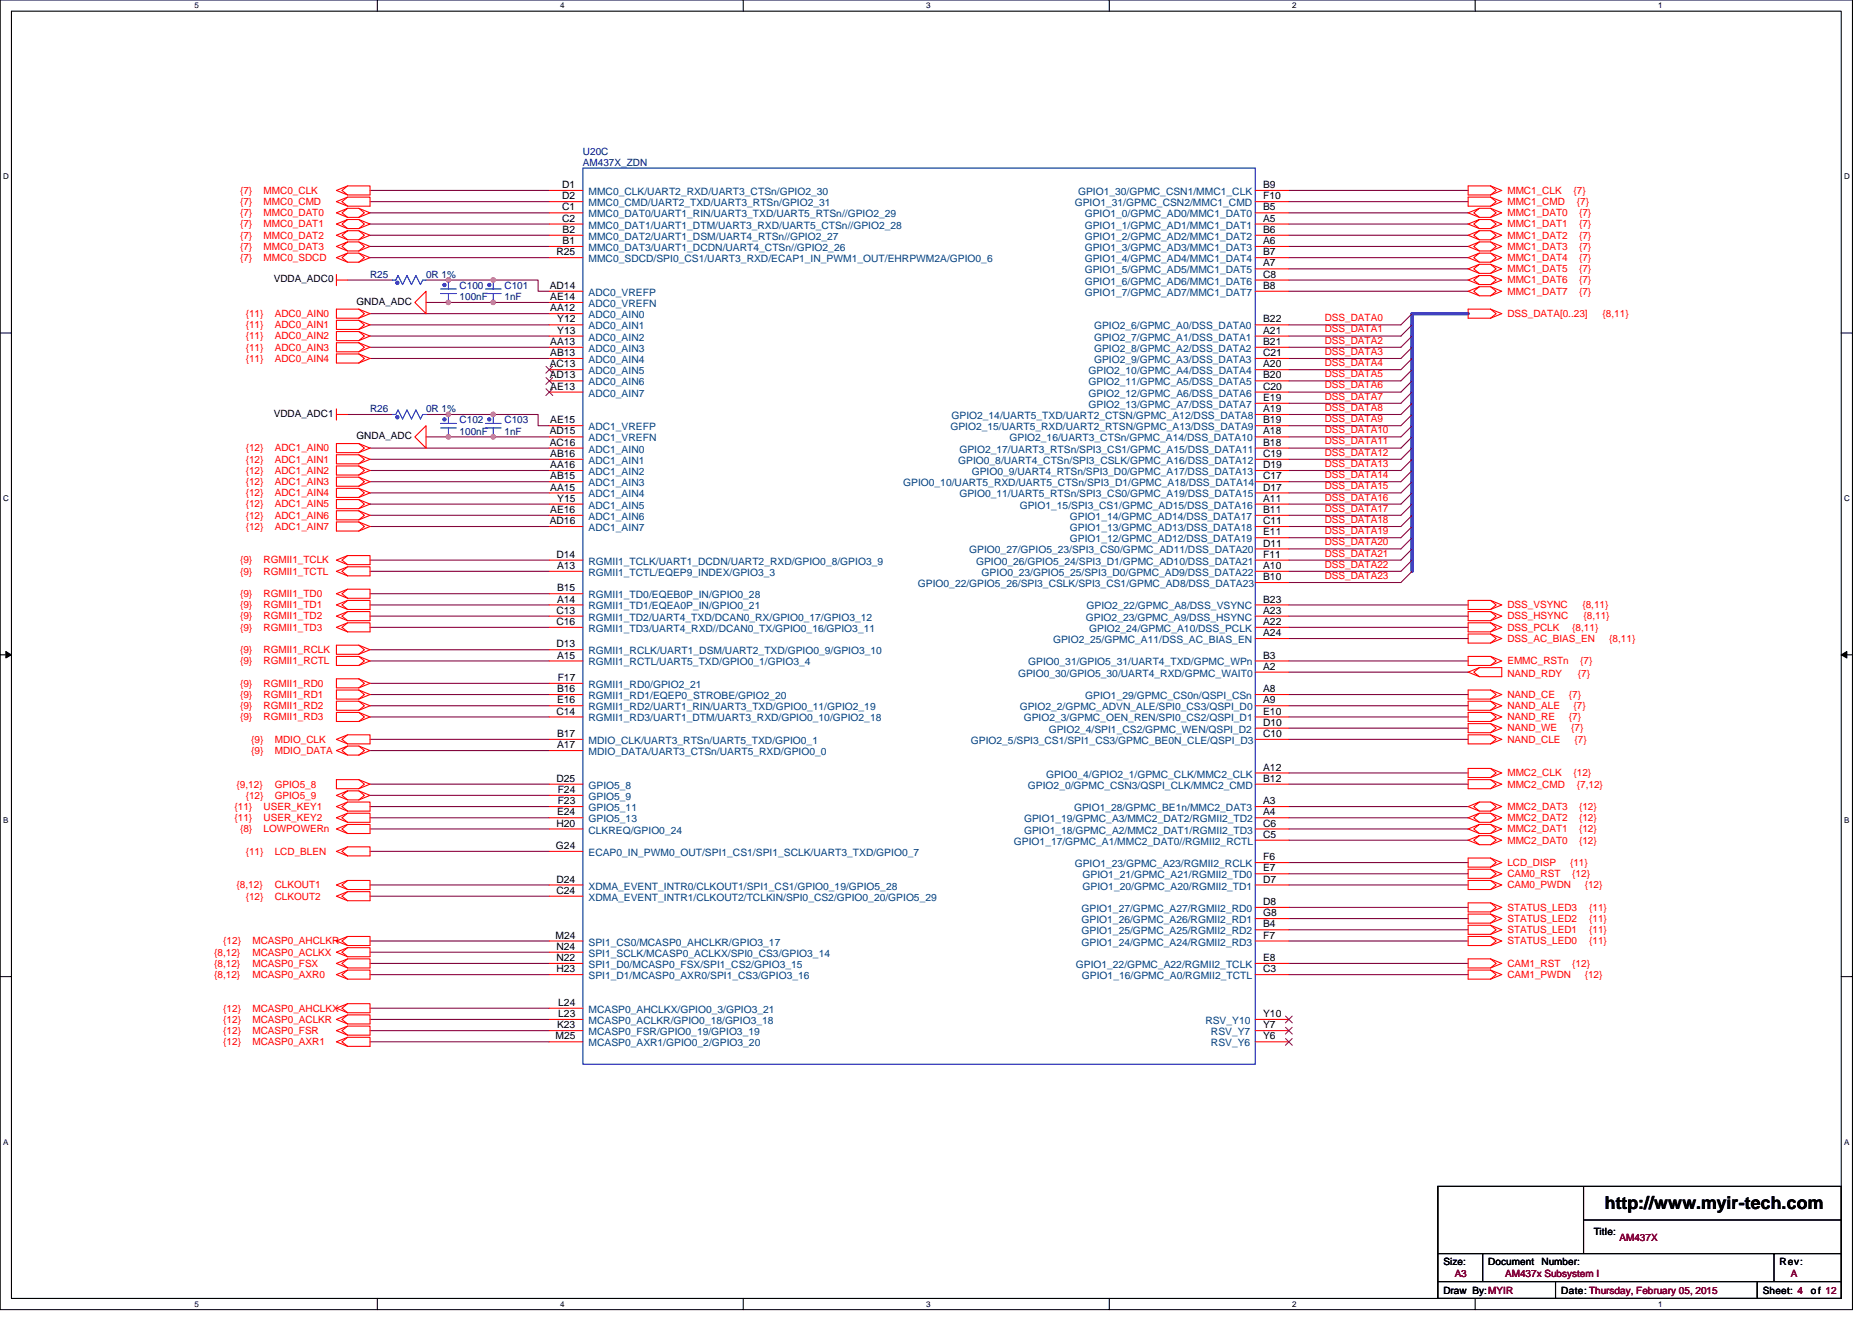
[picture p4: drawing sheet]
<svg xmlns="http://www.w3.org/2000/svg" width="297mm" height="210mm" viewBox="0 0 297 210" stroke-linecap="round" stroke-linejoin="round" font-family="sans-serif">
<defs><g id="words">
<text font-size="2.8" x="254.7" y="192">http://www.myir-tech.com</text>
<g font-size="1.6">
<text x="89.2" y="29.8">D1</text>
<text x="200.4" y="29.8">B9</text>
<text x="89.2" y="31.6">D2</text>
<text x="89.2" y="33.4">C1</text>
<text x="89.2" y="35.2">C2</text>
<text x="200.4" y="33.4">B5</text>
<text x="200.4" y="35.2">A5</text>
<text x="200.4" y="31.6">F10</text>
<text x="88.3" y="40.5">R25</text>
<text x="89.3" y="37">B2</text>
<text x="89.3" y="38.7">B1</text>
<text x="200.4" y="37">B6</text>
<text x="200.4" y="38.7">A6</text>
<text x="200.4" y="40.5">B7</text>
<text x="43.4" y="44.8">VDDA_ADC0</text>
<text x="87.2" y="45.8">AD14</text>
<text x="87.3" y="47.6">AE14</text>
<text x="200.4" y="42.3">A7</text>
<text x="200.4" y="44.1">C8</text>
<text x="200.4" y="45.8">B8</text>
<text x="56.6" y="48.4">GNDA_ADC</text>
<text x="87.3" y="49.4">AA12</text>
<text x="88.4" y="51.2">Y12</text>
<text x="88.4" y="53">Y13</text>
<text x="200.4" y="51.2">B22</text>
<text x="200.4" y="53">A21</text>
<text x="87.2" y="58.3">AC13</text>
<text x="87.3" y="54.7">AA13</text>
<text x="87.3" y="56.5">AB13</text>
<text x="200.4" y="54.7">B21</text>
<text x="200.4" y="56.5">C21</text>
<text x="200.4" y="58.3">A20</text>
<text x="87.2" y="60.1">AD13</text>
<text x="87.3" y="61.8">AE13</text>
<text x="200.4" y="60.1">B20</text>
<text x="200.4" y="61.8">C20</text>
<text x="200.4" y="63.6">E19</text>
<text x="200.4" y="65.4">A19</text>
<text x="43.4" y="66.1">VDDA_ADC1</text>
<text x="56.6" y="69.7">GNDA_ADC</text>
<text x="87.2" y="69">AD15</text>
<text x="87.2" y="70.7">AC16</text>
<text x="87.3" y="67.2">AE15</text>
<text x="200.4" y="69">A18</text>
<text x="200.4" y="70.7">B18</text>
<text x="200.4" y="67.2">B19</text>
<text x="87.3" y="72.5">AB16</text>
<text x="87.3" y="74.3">AA16</text>
<text x="87.3" y="76.1">AB15</text>
<text x="87.3" y="77.9">AA15</text>
<text x="200.4" y="72.5">C19</text>
<text x="200.4" y="77.9">D17</text>
<text x="200.4" y="74.3">D19</text>
<text x="200.4" y="76.1">C17</text>
<text x="87.2" y="83.2">AD16</text>
<text x="87.3" y="81.4">AE16</text>
<text x="88.4" y="79.6">Y15</text>
<text x="200.4" y="79.6">A11</text>
<text x="200.4" y="81.4">B11</text>
<text x="200.4" y="83.2">C11</text>
<text x="88.3" y="88.5">D14</text>
<text x="200.4" y="86.7">D11</text>
<text x="200.4" y="85">E11</text>
<text x="200.4" y="88.5">F11</text>
<text x="88.4" y="90.3">A13</text>
<text x="88.4" y="93.9">B15</text>
<text x="88.4" y="95.6">A14</text>
<text x="200.4" y="92.1">B10</text>
<text x="200.4" y="90.3">A10</text>
<text x="200.4" y="95.6">B23</text>
<text x="88.3" y="97.4">C13</text>
<text x="88.3" y="99.2">C16</text>
<text x="200.4" y="101">A24</text>
<text x="200.4" y="99.2">A22</text>
<text x="200.4" y="97.4">A23</text>
<text x="88.3" y="102.7">D13</text>
<text x="88.4" y="104.5">A15</text>
<text x="200.4" y="106.3">A2</text>
<text x="200.4" y="104.5">B3</text>
<text x="88.3" y="113.4">C14</text>
<text x="88.4" y="109.9">B16</text>
<text x="88.4" y="111.6">E16</text>
<text x="88.5" y="108.1">F17</text>
<text x="200.4" y="109.9">A8</text>
<text x="200.4" y="113.4">E10</text>
<text x="200.4" y="111.6">A9</text>
<text x="88.4" y="117">B17</text>
<text x="88.4" y="118.7">A17</text>
<text x="200.4" y="117">C10</text>
<text x="200.4" y="115.2">D10</text>
<text x="88.3" y="124.1">D25</text>
<text x="88.5" y="125.9">F24</text>
<text x="200.4" y="122.3">A12</text>
<text x="200.4" y="124.1">B12</text>
<text x="88.3" y="131.2">H20</text>
<text x="88.4" y="129.4">E24</text>
<text x="88.5" y="127.6">F23</text>
<text x="200.4" y="127.6">A3</text>
<text x="200.4" y="131.2">C6</text>
<text x="200.4" y="129.4">A4</text>
<text x="88.2" y="134.7">G24</text>
<text x="200.4" y="136.5">F6</text>
<text x="200.4" y="133">C5</text>
<text x="88.3" y="140.1">D24</text>
<text x="88.3" y="141.9">C24</text>
<text x="200.4" y="143.6">D8</text>
<text x="200.4" y="140.1">D7</text>
<text x="200.4" y="138.3">E7</text>
<text x="88.1" y="149">M24</text>
<text x="200.4" y="149">F7</text>
<text x="200.4" y="147.2">B4</text>
<text x="200.4" y="145.4">G8</text>
<text x="88.3" y="150.7">N24</text>
<text x="88.3" y="152.5">N22</text>
<text x="88.3" y="154.3">H23</text>
<text x="200.4" y="152.5">E8</text>
<text x="200.4" y="154.3">C3</text>
<text x="88.6" y="159.6">L24</text>
<text x="88.6" y="161.4">L23</text>
<text x="200.4" y="161.4">Y10</text>
<text x="88.1" y="165">M25</text>
<text x="88.4" y="163.2">K23</text>
<text x="200.4" y="165">Y6</text>
<text x="200.4" y="163.2">Y7</text>
<text x="252.9" y="195.9">Title:</text>
<text x="229" y="200.7">Size:</text>
<text x="236.2" y="200.7">Document</text>
<text x="244.6" y="200.7">Number:</text>
<text x="282.4" y="200.7">Rev:</text>
<text x="229" y="205.4">Draw By:MYIR</text>
<text x="247.7" y="205.4">Date: Thursday, February 05, 2015</text>
<text x="279.7" y="205.4">Sheet: 4</text>
<text x="287.4" y="205.4">of 12</text>
</g>
<g font-size="1.6" fill="#000080">
<text x="92.5" y="24.5">U20C</text>
<text x="92.5" y="26.3">AM437X_ZDN</text>
<text x="58.7" y="44.1">R25</text>
<text x="67.6" y="44.1">0R 1%</text>
<text x="72.9" y="45.9">C100</text>
<text x="72.9" y="47.6">100nF</text>
<text x="80" y="45.9">C101</text>
<text x="80" y="47.6">1nF</text>
<text x="58.7" y="65.4">R26</text>
<text x="67.6" y="65.4">0R 1%</text>
<text x="72.9" y="67.2">C102</text>
<text x="72.9" y="69">100nF</text>
<text x="80" y="67.2">C103</text>
<text x="80" y="69">1nF</text>
</g>
<g font-size="1.6" fill="#f00">
<text x="38.1" y="30.8">{7}</text>
<text x="38.1" y="34.3">{7}</text>
<text x="38.1" y="32.5">{7}</text>
<text x="41.8" y="30.8">MMC0_CLK</text>
<text x="41.8" y="34.3">MMC0_DAT0</text>
<text x="41.8" y="32.5">MMC0_CMD</text>
<text x="239.2" y="34.3">MMC1_DAT0</text>
<text x="239.2" y="30.8">MMC1_CLK</text>
<text x="239.2" y="32.5">MMC1_CMD</text>
<text x="249.7" y="30.8">{7}</text>
<text x="250.2" y="32.5">{7}</text>
<text x="250.6" y="34.3">{7}</text>
<text x="38.1" y="36.1">{7}</text>
<text x="38.1" y="37.9">{7}</text>
<text x="38.1" y="39.6">{7}</text>
<text x="38.1" y="41.4">{7}</text>
<text x="41.8" y="36.1">MMC0_DAT1</text>
<text x="41.8" y="37.9">MMC0_DAT2</text>
<text x="41.8" y="39.6">MMC0_DAT3</text>
<text x="41.8" y="41.4">MMC0_SDCD</text>
<text x="239.2" y="36.1">MMC1_DAT1</text>
<text x="239.2" y="37.9">MMC1_DAT2</text>
<text x="239.2" y="39.6">MMC1_DAT3</text>
<text x="239.2" y="41.4">MMC1_DAT4</text>
<text x="250.6" y="36.1">{7}</text>
<text x="250.6" y="37.9">{7}</text>
<text x="250.6" y="39.6">{7}</text>
<text x="250.6" y="41.4">{7}</text>
<text x="239.2" y="43.2">MMC1_DAT5</text>
<text x="239.2" y="45">MMC1_DAT6</text>
<text x="239.2" y="46.8">MMC1_DAT7</text>
<text x="250.6" y="43.2">{7}</text>
<text x="250.6" y="45">{7}</text>
<text x="250.6" y="46.8">{7}</text>
<text x="39" y="50.3">{11}</text>
<text x="39" y="52.1">{11}</text>
<text x="39" y="53.9">{11}</text>
<text x="43.6" y="50.3">ADC0_AIN0</text>
<text x="43.6" y="52.1">ADC0_AIN1</text>
<text x="43.6" y="53.9">ADC0_AIN2</text>
<text x="210.2" y="51">DSS_DATA0</text>
<text x="210.2" y="52.8">DSS_DATA1</text>
<text x="239.2" y="50.3">DSS_DATA[0..23]</text>
<text x="254.3" y="50.3">{8,11}</text>
<text x="39" y="55.6">{11}</text>
<text x="39" y="57.4">{11}</text>
<text x="43.6" y="55.6">ADC0_AIN3</text>
<text x="43.6" y="57.4">ADC0_AIN4</text>
<text x="210.2" y="54.5">DSS_DATA2</text>
<text x="210.2" y="56.3">DSS_DATA3</text>
<text x="210.2" y="58.1">DSS_DATA4</text>
<text x="210.2" y="59.9">DSS_DATA5</text>
<text x="210.2" y="61.7">DSS_DATA6</text>
<text x="210.2" y="63.4">DSS_DATA7</text>
<text x="210.2" y="65.2">DSS_DATA8</text>
<text x="39" y="71.6">{12}</text>
<text x="43.6" y="71.6">ADC1_AIN0</text>
<text x="210.2" y="67">DSS_DATA9</text>
<text x="210.2" y="68.8">DSS_DATA10</text>
<text x="210.2" y="70.5">DSS_DATA11</text>
<text x="39" y="73.4">{12}</text>
<text x="39" y="75.2">{12}</text>
<text x="39" y="77">{12}</text>
<text x="43.6" y="73.4">ADC1_AIN1</text>
<text x="43.6" y="75.2">ADC1_AIN2</text>
<text x="43.6" y="77">ADC1_AIN3</text>
<text x="210.2" y="72.3">DSS_DATA12</text>
<text x="210.2" y="74.1">DSS_DATA13</text>
<text x="210.2" y="75.9">DSS_DATA14</text>
<text x="210.2" y="77.7">DSS_DATA15</text>
<text x="39" y="78.8">{12}</text>
<text x="39" y="80.5">{12}</text>
<text x="39" y="82.3">{12}</text>
<text x="43.6" y="78.8">ADC1_AIN4</text>
<text x="43.6" y="80.5">ADC1_AIN5</text>
<text x="43.6" y="82.3">ADC1_AIN6</text>
<text x="210.2" y="79.4">DSS_DATA16</text>
<text x="210.2" y="81.2">DSS_DATA17</text>
<text x="210.2" y="83">DSS_DATA18</text>
<text x="38.1" y="89.4">{9}</text>
<text x="39" y="84.1">{12}</text>
<text x="41.8" y="89.4">RGMII1_TCLK</text>
<text x="43.6" y="84.1">ADC1_AIN7</text>
<text x="210.2" y="84.8">DSS_DATA19</text>
<text x="210.2" y="86.6">DSS_DATA20</text>
<text x="210.2" y="88.3">DSS_DATA21</text>
<text x="38.1" y="91.2">{9}</text>
<text x="38.1" y="94.8">{9}</text>
<text x="41.8" y="91.2">RGMII1_TCTL</text>
<text x="41.8" y="94.8">RGMII1_TD0</text>
<text x="210.2" y="90.1">DSS_DATA22</text>
<text x="210.2" y="91.9">DSS_DATA23</text>
<text x="38.1" y="96.5">{9}</text>
<text x="38.1" y="98.3">{9}</text>
<text x="38.1" y="100.1">{9}</text>
<text x="41.8" y="96.5">RGMII1_TD1</text>
<text x="41.8" y="98.3">RGMII1_TD2</text>
<text x="41.8" y="100.1">RGMII1_TD3</text>
<text x="239.2" y="96.5">DSS_VSYNC</text>
<text x="239.2" y="98.3">DSS_HSYNC</text>
<text x="239.2" y="100.1">DSS_PCLK</text>
<text x="239.2" y="101.9">DSS_AC_BIAS_EN</text>
<text x="249.5" y="100.1">{8,11}</text>
<text x="251.1" y="96.5">{8,11}</text>
<text x="251.3" y="98.3">{8,11}</text>
<text x="255.4" y="101.9">{8,11}</text>
<text x="38.1" y="103.7">{9}</text>
<text x="38.1" y="105.4">{9}</text>
<text x="41.8" y="103.7">RGMII1_RCLK</text>
<text x="41.8" y="105.4">RGMII1_RCTL</text>
<text x="239.2" y="107.4">NAND_RDY</text>
<text x="239.2" y="105.4">EMMC_RSTn</text>
<text x="250.4" y="107.4">{7}</text>
<text x="250.7" y="105.4">{7}</text>
<text x="38.1" y="109">{9}</text>
<text x="38.1" y="110.8">{9}</text>
<text x="38.1" y="112.5">{9}</text>
<text x="41.8" y="109">RGMII1_RD0</text>
<text x="41.8" y="110.8">RGMII1_RD1</text>
<text x="41.8" y="112.5">RGMII1_RD2</text>
<text x="239.2" y="110.8">NAND_CE</text>
<text x="239.2" y="112.5">NAND_ALE</text>
<text x="249" y="110.8">{7}</text>
<text x="249.7" y="112.5">{7}</text>
<text x="38.1" y="114.3">{9}</text>
<text x="39.9" y="117.9">{9}</text>
<text x="39.9" y="119.7">{9}</text>
<text x="41.8" y="114.3">RGMII1_RD3</text>
<text x="43.6" y="117.9">MDIO_CLK</text>
<text x="43.6" y="119.7">MDIO_DATA</text>
<text x="239.2" y="114.3">NAND_RE</text>
<text x="239.2" y="117.9">NAND_CLE</text>
<text x="239.2" y="116.1">NAND_WE</text>
<text x="249" y="114.3">{7}</text>
<text x="249.3" y="116.1">{7}</text>
<text x="249.8" y="117.9">{7}</text>
<text x="37.5" y="125">{9,12}</text>
<text x="43.6" y="125">GPIO5_8</text>
<text x="239.2" y="123.2">MMC2_CLK</text>
<text x="239.2" y="125">MMC2_CMD</text>
<text x="249.7" y="123.2">{12}</text>
<text x="250.2" y="125">{7,12}</text>
<text x="37.2" y="130.3">{11}</text>
<text x="37.2" y="128.5">{11}</text>
<text x="39" y="126.8">{12}</text>
<text x="41.8" y="130.3">USER_KEY2</text>
<text x="41.8" y="128.5">USER_KEY1</text>
<text x="43.6" y="126.8">GPIO5_9</text>
<text x="239.2" y="130.3">MMC2_DAT2</text>
<text x="239.2" y="128.5">MMC2_DAT3</text>
<text x="250.6" y="130.3">{12}</text>
<text x="250.6" y="128.5">{12}</text>
<text x="38.1" y="132.1">{8}</text>
<text x="39" y="135.7">{11}</text>
<text x="41.8" y="132.1">LOWPOWERn</text>
<text x="43.6" y="135.7">LCD_BLEN</text>
<text x="239.2" y="133.9">MMC2_DAT0</text>
<text x="239.2" y="132.1">MMC2_DAT1</text>
<text x="239.2" y="137.4">LCD_DISP</text>
<text x="249.1" y="137.4">{11}</text>
<text x="250.6" y="133.9">{12}</text>
<text x="250.6" y="132.1">{12}</text>
<text x="37.5" y="141">{8,12}</text>
<text x="39" y="142.8">{12}</text>
<text x="43.6" y="141">CLKOUT1</text>
<text x="43.6" y="142.8">CLKOUT2</text>
<text x="239.2" y="141">CAM0_PWDN</text>
<text x="239.2" y="139.2">CAM0_RST</text>
<text x="249.5" y="139.2">{12}</text>
<text x="251.5" y="141">{12}</text>
<text x="35.4" y="149.9">{12}</text>
<text x="40" y="149.9">MCASP0_AHCLKR</text>
<text x="239.2" y="149.9">STATUS_LED0</text>
<text x="239.2" y="148.1">STATUS_LED1</text>
<text x="239.2" y="146.3">STATUS_LED2</text>
<text x="239.2" y="144.5">STATUS_LED3</text>
<text x="252.2" y="149.9">{11}</text>
<text x="252.2" y="148.1">{11}</text>
<text x="252.2" y="146.3">{11}</text>
<text x="252.2" y="144.5">{11}</text>
<text x="34" y="151.7">{8,12}</text>
<text x="34" y="153.4">{8,12}</text>
<text x="34" y="155.2">{8,12}</text>
<text x="40" y="151.7">MCASP0_ACLKX</text>
<text x="40" y="153.4">MCASP0_FSX</text>
<text x="40" y="155.2">MCASP0_AXR0</text>
<text x="239.2" y="155.2">CAM1_PWDN</text>
<text x="239.2" y="153.4">CAM1_RST</text>
<text x="249.5" y="153.4">{12}</text>
<text x="251.5" y="155.2">{12}</text>
<text x="35.4" y="160.5">{12}</text>
<text x="40" y="160.5">MCASP0_AHCLKX</text>
<text x="35.4" y="164.1">{12}</text>
<text x="35.4" y="162.3">{12}</text>
<text x="35.4" y="165.9">{12}</text>
<text x="40" y="164.1">MCASP0_FSR</text>
<text x="40" y="162.3">MCASP0_ACLKR</text>
<text x="40" y="165.9">MCASP0_AXR1</text>
</g>
<g font-size="1.6" fill="#004080">
<text x="93.4" y="30.9">MMC0_CLK/UART2_RXD/UART3_CTSn/GPIO2_30</text>
<text x="93.4" y="32.7">MMC0_CMD/UART2_TXD/UART3_RTSn/GPIO2_31</text>
<text x="93.4" y="34.5">MMC0_DAT0/UART1_RIN/UART3_TXD/UART5_RTSn//GPIO2_29</text>
<text x="170.5" y="32.7">GPIO1_31/GPMC_CSN2/MMC1_CMD</text>
<text x="171.1" y="30.9">GPIO1_30/GPMC_CSN1/MMC1_CLK</text>
<text x="172.1" y="34.5">GPIO1_0/GPMC_AD0/MMC1_DAT0</text>
<text x="93.4" y="36.3">MMC0_DAT1/UART1_DTM/UART3_RXD/UART5_CTSn//GPIO2_28</text>
<text x="93.4" y="38.1">MMC0_DAT2/UART1_DSM/UART4_RTSn//GPIO2_27</text>
<text x="93.4" y="39.8">MMC0_DAT3/UART1_DCDN/UART4_CTSn//GPIO2_26</text>
<text x="93.4" y="41.6">MMC0_SDCD/SPI0_CS1/UART3_RXD/ECAP1_IN_PWM1_OUT/EHRPWM2A/GPIO0_6</text>
<text x="172.1" y="36.3">GPIO1_1/GPMC_AD1/MMC1_DAT1</text>
<text x="172.1" y="38.1">GPIO1_2/GPMC_AD2/MMC1_DAT2</text>
<text x="172.1" y="39.8">GPIO1_3/GPMC_AD3/MMC1_DAT3</text>
<text x="172.1" y="41.6">GPIO1_4/GPMC_AD4/MMC1_DAT4</text>
<text x="93.4" y="46.9">ADC0_VREFP</text>
<text x="172.1" y="43.4">GPIO1_5/GPMC_AD5/MMC1_DAT5</text>
<text x="172.1" y="45.2">GPIO1_6/GPMC_AD6/MMC1_DAT6</text>
<text x="172.1" y="46.9">GPIO1_7/GPMC_AD7/MMC1_DAT7</text>
<text x="93.4" y="48.7">ADC0_VREFN</text>
<text x="93.4" y="50.5">ADC0_AIN0</text>
<text x="93.4" y="52.3">ADC0_AIN1</text>
<text x="173.6" y="52.3">GPIO2_6/GPMC_A0/DSS_DATA0</text>
<text x="93.4" y="54.1">ADC0_AIN2</text>
<text x="93.4" y="55.8">ADC0_AIN3</text>
<text x="93.4" y="57.6">ADC0_AIN4</text>
<text x="93.4" y="59.4">ADC0_AIN5</text>
<text x="172.7" y="59.4">GPIO2_10/GPMC_A4/DSS_DATA4</text>
<text x="173.6" y="54.1">GPIO2_7/GPMC_A1/DSS_DATA1</text>
<text x="173.6" y="55.8">GPIO2_8/GPMC_A2/DSS_DATA2</text>
<text x="173.6" y="57.6">GPIO2_9/GPMC_A3/DSS_DATA3</text>
<text x="93.4" y="61.2">ADC0_AIN6</text>
<text x="93.4" y="62.9">ADC0_AIN7</text>
<text x="172.7" y="61.2">GPIO2_11/GPMC_A5/DSS_DATA5</text>
<text x="172.7" y="62.9">GPIO2_12/GPMC_A6/DSS_DATA6</text>
<text x="172.7" y="64.7">GPIO2_13/GPMC_A7/DSS_DATA7</text>
<text x="93.4" y="68.3">ADC1_VREFP</text>
<text x="93.4" y="70.1">ADC1_VREFN</text>
<text x="93.4" y="71.8">ADC1_AIN0</text>
<text x="150.8" y="68.3">GPIO2_15/UART5_RXD/UART2_RTSN/GPMC_A13/DSS_DATA9</text>
<text x="151" y="66.5">GPIO2_14/UART5_TXD/UART2_CTSN/GPMC_A12/DSS_DATA8</text>
<text x="152.2" y="71.8">GPIO2_17/UART3_RTSn/SPI3_CS1/GPMC_A15/DSS_DATA11</text>
<text x="160.2" y="70.1">GPIO2_16/UART3_CTSn/GPMC_A14/DSS_DATA10</text>
<text x="93.4" y="73.6">ADC1_AIN1</text>
<text x="93.4" y="75.4">ADC1_AIN2</text>
<text x="93.4" y="77.2">ADC1_AIN3</text>
<text x="143.3" y="77.2">GPIO0_10/UART5_RXD/UART5_CTSn/SPI3_D1/GPMC_A18/DSS_DATA14</text>
<text x="152" y="73.6">GPIO0_8/UART4_CTSn/SPI3_CSLK/GPMC_A16/DSS_DATA12</text>
<text x="154.2" y="75.4">GPIO0_9/UART4_RTSn/SPI3_D0/GPMC_A17/DSS_DATA13</text>
<text x="93.4" y="79">ADC1_AIN4</text>
<text x="93.4" y="80.7">ADC1_AIN5</text>
<text x="93.4" y="82.5">ADC1_AIN6</text>
<text x="152.2" y="79">GPIO0_11/UART5_RTSn/SPI3_CS0/GPMC_A19/DSS_DATA15</text>
<text x="161.8" y="80.7">GPIO1_15/SPI3_CS1/GPMC_AD15/DSS_DATA16</text>
<text x="169.8" y="82.5">GPIO1_14/GPMC_AD14/DSS_DATA17</text>
<text x="93.4" y="89.6">RGMII1_TCLK/UART1_DCDN/UART2_RXD/GPIO0_8/GPIO3_9</text>
<text x="93.4" y="84.3">ADC1_AIN7</text>
<text x="153.8" y="87.8">GPIO0_27/GPIO5_23/SPI3_CS0/GPMC_AD11/DSS_DATA20</text>
<text x="154.9" y="89.6">GPIO0_26/GPIO5_24/SPI3_D1/GPMC_AD10/DSS_DATA21</text>
<text x="169.8" y="84.3">GPIO1_13/GPMC_AD13/DSS_DATA18</text>
<text x="169.8" y="86.1">GPIO1_12/GPMC_AD12/DSS_DATA19</text>
<text x="93.4" y="91.4">RGMII1_TCTL/EQEP9_INDEX/GPIO3_3</text>
<text x="93.4" y="95">RGMII1_TD0/EQEB0P_IN/GPIO0_28</text>
<text x="145.6" y="93.2">GPIO0_22/GPIO5_26/SPI3_CSLK/SPI3_CS1/GPMC_AD8/DSS_DATA23</text>
<text x="155.8" y="91.4">GPIO0_23/GPIO5_25/SPI3_D0/GPMC_AD9/DSS_DATA22</text>
<text x="93.4" y="96.7">RGMII1_TD1/EQEA0P_IN/GPIO0_21</text>
<text x="93.4" y="98.5">RGMII1_TD2/UART4_TXD/DCAN0_RX/GPIO0_17/GPIO3_12</text>
<text x="93.4" y="100.3">RGMII1_TD3/UART4_RXD//DCAN0_TX/GPIO0_16/GPIO3_11</text>
<text x="172.3" y="98.5">GPIO2_23/GPMC_A9/DSS_HSYNC</text>
<text x="172.4" y="96.7">GPIO2_22/GPMC_A8/DSS_VSYNC</text>
<text x="172.8" y="100.3">GPIO2_24/GPMC_A10/DSS_PCLK</text>
<text x="93.4" y="103.8">RGMII1_RCLK/UART1_DSM/UART2_TXD/GPIO0_9/GPIO3_10</text>
<text x="93.4" y="105.6">RGMII1_RCTL/UART5_TXD/GPIO0_1/GPIO3_4</text>
<text x="161.5" y="107.4">GPIO0_30/GPIO5_30/UART4_RXD/GPMC_WAIT0</text>
<text x="163.1" y="105.6">GPIO0_31/GPIO5_31/UART4_TXD/GPMC_WPn</text>
<text x="167.1" y="102.1">GPIO2_25/GPMC_A11/DSS_AC_BIAS_EN</text>
<text x="93.4" y="109.2">RGMII1_RD0/GPIO2_21</text>
<text x="93.4" y="111">RGMII1_RD1/EQEP0_STROBE/GPIO2_20</text>
<text x="93.4" y="112.7">RGMII1_RD2/UART1_RIN/UART3_TXD/GPIO0_11/GPIO2_19</text>
<text x="161.8" y="112.7">GPIO2_2/GPMC_ADVN_ALE/SPI0_CS3/QSPI_D0</text>
<text x="172.2" y="111">GPIO1_29/GPMC_CS0n/QSPI_CSn</text>
<text x="93.4" y="114.5">RGMII1_RD3/UART1_DTM/UART3_RXD/GPIO0_10/GPIO2_18</text>
<text x="93.4" y="118.1">MDIO_CLK/UART3_RTSn/UART5_TXD/GPIO0_1</text>
<text x="93.4" y="119.8">MDIO_DATA/UART3_CTSn/UART5_RXD/GPIO0_0</text>
<text x="154" y="118.1">GPIO2_5/SPI3_CS1/SPI1_CS3/GPMC_BE0N_CLE/QSPI_D3</text>
<text x="162.5" y="114.5">GPIO2_3/GPMC_OEN_REN/SPI0_CS2/QSPI_D1</text>
<text x="166.4" y="116.3">GPIO2_4/SPI1_CS2/GPMC_WEN/QSPI_D2</text>
<text x="93.4" y="125.2">GPIO5_8</text>
<text x="163.1" y="125.2">GPIO2_0/GPMC_CSN3/QSPI_CLK/MMC2_CMD</text>
<text x="166" y="123.4">GPIO0_4/GPIO2_1/GPMC_CLK/MMC2_CLK</text>
<text x="93.4" y="127">GPIO5_9</text>
<text x="93.4" y="128.7">GPIO5_11</text>
<text x="93.4" y="130.5">GPIO5_13</text>
<text x="162.5" y="130.5">GPIO1_19/GPMC_A3/MMC2_DAT2/RGMII2_TD2</text>
<text x="170.4" y="128.7">GPIO1_28/GPMC_BE1n/MMC2_DAT3</text>
<text x="93.4" y="135.8">ECAP0_IN_PWM0_OUT/SPI1_CS1/SPI1_SCLK/UART3_TXD/GPIO0_7</text>
<text x="93.4" y="132.3">CLKREQ/GPIO0_24</text>
<text x="160.9" y="134.1">GPIO1_17/GPMC_A1/MMC2_DAT0//RGMII2_RCTL</text>
<text x="162.5" y="132.3">GPIO1_18/GPMC_A2/MMC2_DAT1/RGMII2_TD3</text>
<text x="170.5" y="137.6">GPIO1_23/GPMC_A23/RGMII2_RCLK</text>
<text x="93.4" y="141.2">XDMA_EVENT_INTR0/CLKOUT1/SPI1_CS1/GPIO0_19/GPIO5_28</text>
<text x="93.4" y="143">XDMA_EVENT_INTR1/CLKOUT2/TCLKIN/SPI0_CS2/GPIO0_20/GPIO5_29</text>
<text x="171.8" y="141.2">GPIO1_20/GPMC_A20/RGMII2_TD1</text>
<text x="171.8" y="139.4">GPIO1_21/GPMC_A21/RGMII2_TD0</text>
<text x="171.6" y="148.3">GPIO1_25/GPMC_A25/RGMII2_RD2</text>
<text x="171.6" y="146.5">GPIO1_26/GPMC_A26/RGMII2_RD1</text>
<text x="171.6" y="144.7">GPIO1_27/GPMC_A27/RGMII2_RD0</text>
<text x="93.4" y="150.1">SPI1_CS0/MCASP0_AHCLKR/GPIO3_17</text>
<text x="93.4" y="151.8">SPI1_SCLK/MCASP0_ACLKX/SPI0_CS3/GPIO3_14</text>
<text x="93.4" y="153.6">SPI1_D0/MCASP0_FSX/SPI1_CS2/GPIO3_15</text>
<text x="93.4" y="155.4">SPI1_D1/MCASP0_AXR0/SPI1_CS3/GPIO3_16</text>
<text x="170.7" y="153.6">GPIO1_22/GPMC_A22/RGMII2_TCLK</text>
<text x="171.6" y="150.1">GPIO1_24/GPMC_A24/RGMII2_RD3</text>
<text x="171.7" y="155.4">GPIO1_16/GPMC_A0/RGMII2_TCTL</text>
<text x="93.4" y="160.7">MCASP0_AHCLKX/GPIO0_3/GPIO3_21</text>
<text x="93.4" y="162.5">MCASP0_ACLKR/GPIO0_18/GPIO3_18</text>
<text x="93.4" y="164.3">MCASP0_FSR/GPIO0_19/GPIO3_19</text>
<text x="93.4" y="166.1">MCASP0_AXR1/GPIO0_2/GPIO3_20</text>
<text x="191.3" y="162.5">RSV_Y10</text>
<text x="192.1" y="166.1">RSV_Y6</text>
<text x="192.1" y="164.3">RSV_Y7</text>
</g>
<g font-size="1.6" fill="#800000">
<text x="257" y="197">AM437X</text>
<text x="230.8" y="202.7">A3</text>
<text x="238.8" y="202.7">AM437x Subsystem I</text>
<text x="284.2" y="202.7">A</text>
</g>
<g font-size="1.3">
<text x="30.8" y="1.3">5</text>
<text x="88.9" y="1.3">4</text>
<text x="147" y="1.3">3</text>
<text x="205" y="1.3">2</text>
<text x="263.1" y="1.3">1</text>
<text x=".5" y="28.4">D</text>
<text x="292.6" y="28.4">D</text>
<text x=".5" y="79.5">C</text>
<text x="292.6" y="79.5">C</text>
<text x=".5" y="130.6">B</text>
<text x="292.6" y="130.6">B</text>
<text x=".5" y="181.7">A</text>
<text x="292.6" y="181.7">A</text>
<text x="30.8" y="207.4">5</text>
<text x="88.9" y="207.4">4</text>
<text x="147" y="207.4">3</text>
<text x="205" y="207.4">2</text>
<text x="263.1" y="207.4">1</text>
</g>
</g></defs>
<path d="M0 0h293.9v207.9h-293.9zM1.8 1.8h290.4v204.3h-290.4z" fill="none" stroke="#000" stroke-width=".17"/>
<g fill="#fff">
<path d="M30.8 .2h.7v1.4h-.7z"/>
<path d="M30.8 206.3h.7v1.4h-.7z"/>
</g>
<path d="M59.9 0v1.8M59.9 206.1v1.8" fill="none" stroke="#000" stroke-width=".17"/>
<g fill="#fff">
<path d="M88.9 .2h.7v1.4h-.7z"/>
<path d="M88.9 206.3h.7v1.4h-.7z"/>
</g>
<path d="M117.9 0v1.8M117.9 206.1v1.8" fill="none" stroke="#000" stroke-width=".17"/>
<g fill="#fff">
<path d="M147 .2h.7v1.4h-.7z"/>
<path d="M147 206.3h.7v1.4h-.7z"/>
</g>
<path d="M176 0v1.8M176 206.1v1.8" fill="none" stroke="#000" stroke-width=".17"/>
<g fill="#fff">
<path d="M205 .2h.7v1.4h-.7z"/>
<path d="M205 206.3h.7v1.4h-.7z"/>
</g>
<path d="M234.1 0v1.8M234.1 206.1v1.8" fill="none" stroke="#000" stroke-width=".17"/>
<g fill="#fff">
<path d="M263.1 .2h.7v1.4h-.7z"/>
<path d="M263.1 206.3h.7v1.4h-.7z"/>
<path d="M.5 27.3h.9v1.4h-.9z"/>
<path d="M292.6 27.3h.9v1.4h-.9z"/>
<path d="M.5 78.4h.9v1.4h-.9z"/>
<path d="M292.6 78.4h.9v1.4h-.9z"/>
</g>
<path d="M0 52.9h1.8M292.2 52.9h1.7" fill="none" stroke="#000" stroke-width=".17"/>
<g fill="#fff">
<path d="M.5 129.5h.8v1.4h-.8z"/>
<path d="M292.6 129.5h.9v1.4h-.9z"/>
</g>
<path d="M0 103.9h1.8M292.2 103.9h1.7" fill="none" stroke="#000" stroke-width=".17"/>
<path d="M.9 103.4l.9 .5-.9 .5zM292.2 103.9l.8-.5v1z" fill="#000" stroke="#000" stroke-width=".16"/>
<g fill="#fff">
<path d="M.5 180.5h.8v1.4h-.8z"/>
<path d="M292.6 180.5h.9v1.4h-.9z"/>
</g>
<path d="M0 155h1.8M292.2 155h1.7M228.2 188.3h64v17.8h-64zM228.2 199h64M235.3 199v4.4M251.3 188.3v10.7M251.3 193.6h40.9M281.5 199v4.4M228.2 203.4h64M246.8 203.4v2.7M278.8 203.4v2.7" fill="none" stroke="#000" stroke-width=".17"/>
<g fill="none" stroke="#800040" stroke-width=".17">
<path d="M58.7 30.2h28.5M58.7 32h28.5M58.7 33.8h28.5M58.7 35.6h28.5M58.7 37.3h28.5M58.7 39.1h28.5M204.5 30.2h28.5M204.5 32h28.5M204.5 33.8h28.5M204.5 35.6h28.5M204.5 37.3h28.5M204.5 39.1h28.5"/>
<path d="M55.2 44.4h7.1M58.7 40.9h28.5M58.7 49.8h28.5M58.7 51.6h28.5M58.7 53.3h28.5M58.7 55.1h28.5M58.7 56.9h28.5M67.6 48h19.6M67.6 44.4h17.8v1.8h1.8M204.5 40.9h28.5M204.5 42.7h28.5M204.5 44.4h28.5"/>
<path d="M204.5 46.2h28.5M224.1 49.8l-1.8 1.8h-17.8M224.1 51.6l-1.8 1.7h-17.8M224.1 53.3l-1.8 1.8h-17.8M224.1 55.1l-1.8 1.8h-17.8M224.1 56.9l-1.8 1.8h-17.8M224.1 58.7l-1.8 1.8h-17.8M55.2 65.8h7.1M58.7 71.1h28.5M58.7 72.9h28.5M58.7 74.7h28.5M58.7 76.5h28.5"/>
<path d="M58.7 78.2h28.5M67.6 69.3h19.6M67.6 65.8h17.8v1.8h1.8M224.1 60.5l-1.8 1.7h-17.8M224.1 62.2l-1.8 1.8h-17.8M224.1 64l-1.8 1.8h-17.8M224.1 65.8l-1.8 1.8h-17.8M224.1 67.6l-1.8 1.7h-17.8M224.1 69.3l-1.8 1.8h-17.8M224.1 71.1l-1.8 1.8h-17.8M224.1 72.9l-1.8 1.8h-17.8M224.1 74.7l-1.8 1.8h-17.8"/>
<path d="M224.1 76.5l-1.8 1.7h-17.8M224.1 78.2l-1.8 1.8h-17.8M58.7 90.7h28.5M58.7 88.9h28.5M58.7 96h28.5M58.7 94.2h28.5M58.7 99.6h28.5M58.7 97.8h28.5M58.7 80h28.5M58.7 81.8h28.5M58.7 83.6h28.5M204.5 96h28.5"/>
<path d="M204.5 97.8h28.5M204.5 99.6h28.5M224.1 80l-1.8 1.8h-17.8M224.1 81.8l-1.8 1.8h-17.8M224.1 83.6l-1.8 1.7h-17.8M224.1 85.3l-1.8 1.8h-17.8M224.1 87.1l-1.8 1.8h-17.8M224.1 88.9l-1.8 1.8h-17.8M224.1 90.7l-1.8 1.8h-17.8M58.7 119.1h28.5M58.7 117.3h28.5M58.7 104.9h28.5"/>
<path d="M58.7 103.1h28.5M58.7 110.2h28.5M58.7 108.5h28.5M58.7 113.8h28.5M58.7 112h28.5M204.5 113.8h28.5M204.5 112h28.5M204.5 117.3h28.5M204.5 115.6h28.5M204.5 110.2h28.5M204.5 106.7h28.5M204.5 101.3h28.5"/>
<path d="M204.5 104.9h28.5M58.7 126.2h28.5M58.7 124.5h28.5M58.7 129.8h28.5M58.7 128h28.5M58.7 135.1h28.5M58.7 131.6h28.5M204.5 124.5h28.5M204.5 122.7h28.5M204.5 129.8h28.5M204.5 128h28.5M204.5 133.3h28.5"/>
<path d="M204.5 131.6h28.5M204.5 138.7h28.5M204.5 136.9h28.5M58.7 140.5h28.5M58.7 151.1h28.5M58.7 152.9h28.5M58.7 154.7h28.5M58.7 142.2h28.5M58.7 149.4h28.5M204.5 145.8h28.5M204.5 144h28.5M204.5 149.4h28.5"/>
<path d="M204.5 147.6h28.5M204.5 140.5h28.5M204.5 152.9h28.5M204.5 154.7h28.5M58.7 161.8h28.5M58.7 163.6h28.5M58.7 165.4h28.5M58.7 160h28.5"/>
</g>
<g fill="#f0f" stroke="#f0f" stroke-width=".17">
<circle cx="71.1" cy="69.3" r=".35"/>
<circle cx="78.3" cy="69.3" r=".35"/>
<circle cx="71.1" cy="65.8" r=".35"/>
<circle cx="78.3" cy="65.8" r=".35"/>
<circle cx="71.1" cy="48" r=".35"/>
<circle cx="78.3" cy="48" r=".35"/>
<circle cx="71.1" cy="44.4" r=".35"/>
<circle cx="78.3" cy="44.4" r=".35"/>
</g>
<path d="M233 49.8h-8.9v40.9" fill="none" stroke="#00f" stroke-width=".53"/>
<g fill="none" stroke="#f00" stroke-width=".17">
<path d="M53.4 30.2l1.8-.7h3.5v1.4h-3.5zM53.4 32l1.8-.7h3.5v1.4h-3.5zM55.2 29.5l-.9 .7 .9 .7M55.2 31.3l-.9 .7 .9 .7M55.2 33.1h1.7l1.8 .7-1.8 .7M55.2 34.8h1.7l1.8 .8-1.8 .7M55.2 36.6h1.7l1.8 .7-1.8 .8M55.2 38.4h1.7l1.8 .7-1.8 .7M55.2 34.5l-.9-.7 .9-.7-1.8 .7 1.8 .7h1.7M55.2 36.3l-.9-.7 .9-.8-1.8 .8 1.8 .7h1.7M55.2 38.1l-.9-.8 .9-.7-1.8 .7 1.8 .8h1.7M55.2 39.8l-.9-.7 .9-.7-1.8 .7 1.8 .7h1.7"/>
<path d="M56.9 33.1l.9 .7-.9 .7M56.9 34.8l.9 .8-.9 .7M56.9 36.6l.9 .7-.9 .8M56.9 38.4l.9 .7-.9 .7M87.2 30.2h5.3M87.2 32h5.3M87.2 33.8h5.3M87.2 35.6h5.3M87.2 37.3h5.3M87.2 39.1h5.3M199.2 33.8h5.3M199.2 35.6h5.3"/>
<path d="M199.2 37.3h5.3M199.2 39.1h5.3M199.2 30.2h5.3M199.2 32h5.3M234.7 33.1h1.8l1.8 .7-1.8 .7M234.7 34.8h1.8l1.8 .8-1.8 .7M234.7 36.6h1.8l1.8 .7-1.8 .8M234.7 38.4h1.8l1.8 .7-1.8 .7M234.7 34.5l-.9-.7 .9-.7-1.7 .7 1.7 .7h1.8M234.7 36.3l-.9-.7 .9-.8-1.7 .8 1.7 .7h1.8M234.7 38.1l-.9-.8 .9-.7-1.7 .7 1.7 .8h1.8M234.7 39.8l-.9-.7 .9-.7-1.7 .7 1.7 .7h1.8"/>
<path d="M236.5 29.5h-3.5v1.4h3.5M236.5 31.3h-3.5v1.4h3.5M236.5 29.5l1.8 .7-1.8 .7M236.5 29.5l.9 .7-.9 .7M236.5 31.3l1.8 .7-1.8 .7M236.5 31.3l.9 .7-.9 .7M236.5 33.1l.9 .7-.9 .7M236.5 34.8l.9 .8-.9 .7M236.5 36.6l.9 .7-.9 .8M236.5 38.4l.9 .7-.9 .7M53.4 44.4h1.8M53.4 43.6v1.7"/>
<path d="M55.2 40.2h1.7l1.8 .7-1.8 .7M55.2 41.6l-.9-.7 .9-.7-1.8 .7 1.8 .7h1.7M56.9 49.1h-3.5v1.4h3.5M56.9 50.8h-3.5v1.5h3.5M56.9 52.6h-3.5v1.5h3.5M56.9 54.4h-3.5v1.4h3.5M56.9 56.2h-3.5v1.4h3.5M56.9 49.1l1.8 .7-1.8 .7M56.9 49.1l.9 .7-.9 .7M56.9 50.8l1.8 .8-1.8 .7M56.9 50.8l.9 .8-.9 .7M56.9 52.6l1.8 .7-1.8 .8"/>
<path d="M56.9 52.6l.9 .7-.9 .8M56.9 54.4l1.8 .7-1.8 .7M56.9 54.4l.9 .7-.9 .7M56.9 56.2l1.8 .7-1.8 .7M56.9 56.2l.9 .7-.9 .7M56.9 40.2l.9 .7-.9 .7M62.3 44.4h.1M65.8 48l1.8-1.8v3.6zM67.6 44.4h.1M71.2 44.4h.1M71.2 48h.1M78.3 44.4h.1"/>
<path d="M78.3 48h.1M87.2 46.2h5.3M87.2 48h5.3M87.2 49.8h5.3M87.2 51.6h5.3M87.2 53.3h5.3M87.2 55.1h5.3M87.2 56.9h5.3M87.2 58.7h5.3M87.2 40.9h5.3M199.2 51.6h5.3M199.2 53.3h5.3"/>
<path d="M199.2 55.1h5.3M199.2 56.9h5.3M199.2 58.7h5.3M199.2 40.9h5.3M199.2 42.7h5.3M199.2 44.4h5.3M199.2 46.2h5.3M234.7 40.2h1.8l1.8 .7-1.8 .7M234.7 42h1.8l1.8 .7-1.8 .7M234.7 43.7h1.8l1.8 .7-1.8 .8M234.7 45.5h1.8l1.8 .7-1.8 .7M234.7 41.6l-.9-.7 .9-.7-1.7 .7 1.7 .7h1.8"/>
<path d="M234.7 43.4l-.9-.7 .9-.7-1.7 .7 1.7 .7h1.8M234.7 45.2l-.9-.8 .9-.7-1.7 .7 1.7 .8h1.8M234.7 46.9l-.9-.7 .9-.7-1.7 .7 1.7 .7h1.8M236.5 49.1h-3.5v1.4h3.5M236.5 49.1l1.8 .7-1.8 .7M236.5 49.1l.9 .7-.9 .7M236.5 40.2l.9 .7-.9 .7M236.5 42l.9 .7-.9 .7M236.5 43.7l.9 .7-.9 .8M236.5 45.5l.9 .7-.9 .7M53.4 65.8h1.8M53.4 64.9v1.8"/>
<path d="M56.9 70.4h-3.5v1.4h3.5M56.9 72.2h-3.5v1.4h3.5M56.9 74h-3.5v1.4h3.5M56.9 75.7h-3.5v1.5h3.5M56.9 77.5h-3.5v1.5h3.5M56.9 79.3h-3.5v1.4h3.5M56.9 70.4l1.8 .7-1.8 .7M56.9 70.4l.9 .7-.9 .7M56.9 72.2l1.8 .7-1.8 .7M56.9 72.2l.9 .7-.9 .7M56.9 74l1.8 .7-1.8 .7M56.9 74l.9 .7-.9 .7"/>
<path d="M56.9 75.7l1.8 .8-1.8 .7M56.9 75.7l.9 .8-.9 .7M56.9 77.5l1.8 .7-1.8 .8M56.9 77.5l.9 .7-.9 .8M56.9 79.3l1.8 .7-1.8 .7M56.9 79.3l.9 .7-.9 .7M62.3 65.8h.1M65.8 69.3l1.8-1.7v3.5zM67.6 65.8h.1M71.2 65.8h.1M71.2 69.3h.1M78.3 65.8h.1"/>
<path d="M78.3 69.3h.1M87.2 60.5h5.3M87.2 62.2h5.3M87.2 67.6h5.3M87.2 69.3h5.3M87.2 71.1h5.3M87.2 72.9h5.3M87.2 74.7h5.3M87.2 76.5h5.3M87.2 78.2h5.3M199.2 60.5h5.3M199.2 62.2h5.3"/>
<path d="M199.2 64h5.3M199.2 65.8h5.3M199.2 67.6h5.3M199.2 69.3h5.3M199.2 71.1h5.3M199.2 72.9h5.3M199.2 74.7h5.3M199.2 76.5h5.3M199.2 78.2h5.3M53.4 88.9l1.8-.7h3.5v1.4h-3.5zM53.4 90.7l1.8-.7h3.5v1.4h-3.5zM53.4 94.2l1.8-.7h3.5v1.5h-3.5z"/>
<path d="M53.4 96l1.8-.7h3.5v1.4h-3.5zM53.4 97.8l1.8-.7h3.5v1.4h-3.5zM53.4 99.6l1.8-.8h3.5v1.5h-3.5zM55.2 88.2l-.9 .7 .9 .7M55.2 90l-.9 .7 .9 .7M55.2 93.5l-.9 .7 .9 .8M55.2 95.3l-.9 .7 .9 .7M55.2 97.1l-.9 .7 .9 .7M55.2 98.8l-.9 .8 .9 .7M56.9 81.1h-3.5v1.4h3.5M56.9 82.8h-3.5v1.5h3.5M56.9 81.1l1.8 .7-1.8 .7"/>
<path d="M56.9 81.1l.9 .7-.9 .7M56.9 82.8l1.8 .8-1.8 .7M56.9 82.8l.9 .8-.9 .7M87.2 88.9h5.3M87.2 90.7h5.3M87.2 94.2h5.3M87.2 96h5.3M87.2 97.8h5.3M87.2 99.6h5.3M87.2 80h5.3M87.2 81.8h5.3M87.2 83.6h5.3"/>
<path d="M199.2 80h5.3M199.2 81.8h5.3M199.2 83.6h5.3M199.2 85.3h5.3M199.2 87.1h5.3M199.2 88.9h5.3M199.2 90.7h5.3M199.2 92.5h5.3M199.2 99.6h5.3M199.2 96h5.3M199.2 97.8h5.3M236.5 95.3h-3.5v1.4h3.5"/>
<path d="M236.5 97.1h-3.5v1.4h3.5M236.5 98.8h-3.5v1.5h3.5M236.5 95.3l1.8 .7-1.8 .7M236.5 95.3l.9 .7-.9 .7M236.5 97.1l1.8 .7-1.8 .7M236.5 97.1l.9 .7-.9 .7M236.5 98.8l1.8 .8-1.8 .7M236.5 98.8l.9 .8-.9 .7M53.4 117.3l1.8-.7h3.5v1.5h-3.5zM55.2 116.6l-.9 .7 .9 .8M55.2 118.4h1.7l1.8 .7-1.8 .7M56.9 102.4h-3.5v1.4h3.5"/>
<path d="M56.9 104.2h-3.5v1.4h3.5M56.9 107.7h-3.5v1.5h3.5M56.9 109.5h-3.5v1.5h3.5M56.9 111.3h-3.5v1.4h3.5M56.9 113.1h-3.5v1.4h3.5M56.9 102.4l1.8 .7-1.8 .7M56.9 102.4l.9 .7-.9 .7M56.9 104.2l1.8 .7-1.8 .7M56.9 104.2l.9 .7-.9 .7M56.9 107.7l1.8 .8-1.8 .7M56.9 107.7l.9 .8-.9 .7M56.9 109.5l1.8 .7-1.8 .8"/>
<path d="M56.9 109.5l.9 .7-.9 .8M56.9 111.3l1.8 .7-1.8 .7M56.9 111.3l.9 .7-.9 .7M56.9 113.1l1.8 .7-1.8 .7M56.9 113.1l.9 .7-.9 .7M56.9 119.8h-1.7l-1.8-.7 1.8-.7-.9 .7 .9 .7M56.9 118.4l.9 .7-.9 .7M87.2 103.1h5.3M87.2 104.9h5.3M87.2 108.5h5.3M87.2 110.2h5.3M87.2 112h5.3"/>
<path d="M87.2 113.8h5.3M87.2 117.3h5.3M87.2 119.1h5.3M199.2 101.3h5.3M199.2 110.2h5.3M199.2 112h5.3M199.2 113.8h5.3M199.2 115.6h5.3M199.2 117.3h5.3M199.2 104.9h5.3M199.2 106.7h5.3M234.7 106l-.9 .7 .9 .7"/>
<path d="M234.7 106h3.6v1.4h-3.6M234.7 106l-1.7 .7 1.7 .7M236.5 113.1h-3.5v1.4h3.5M236.5 109.5h-3.5v1.5h3.5M236.5 116.6h-3.5v1.5h3.5M236.5 111.3h-3.5v1.4h3.5M236.5 114.9h-3.5v1.4h3.5M236.5 104.2h-3.5v1.4h3.5M236.5 100.6h-3.5v1.5h3.5M236.5 113.1l1.8 .7-1.8 .7M236.5 113.1l.9 .7-.9 .7M236.5 109.5l1.8 .7-1.8 .8"/>
<path d="M236.5 109.5l.9 .7-.9 .8M236.5 116.6l1.8 .7-1.8 .8M236.5 116.6l.9 .7-.9 .8M236.5 111.3l1.8 .7-1.8 .7M236.5 111.3l.9 .7-.9 .7M236.5 114.9l1.8 .7-1.8 .7M236.5 114.9l.9 .7-.9 .7M236.5 104.2l1.8 .7-1.8 .7M236.5 104.2l.9 .7-.9 .7M236.5 100.6l1.8 .7-1.8 .8M236.5 100.6l.9 .7-.9 .8M53.4 131.6l1.8-.7h3.5v1.4h-3.5z"/>
<path d="M53.4 135.1l1.8-.7h3.5v1.4h-3.5zM53.4 129.8l1.8-.7h3.5v1.4h-3.5zM53.4 128l1.8-.7h3.5v1.4h-3.5zM55.2 139.7l-.9 .8 .9 .7M55.2 130.9l-.9 .7 .9 .7M55.2 134.4l-.9 .7 .9 .7M55.2 129.1l-.9 .7 .9 .7M55.2 127.3l-.9 .7 .9 .7M55.2 125.5h1.7l1.8 .7-1.8 .8M56.9 123.7h-3.5v1.5h3.5M56.9 127h-1.7l-1.8-.8 1.8-.7-.9 .7 .9 .8M56.9 123.7l1.8 .8-1.8 .7"/>
<path d="M56.9 123.7l.9 .8-.9 .7M56.9 125.5l.9 .7-.9 .8M87.2 135.1h5.3M87.2 124.5h5.3M87.2 126.2h5.3M87.2 128h5.3M87.2 129.8h5.3M87.2 131.6h5.3M199.2 122.7h5.3M199.2 124.5h5.3M199.2 133.3h5.3M199.2 131.6h5.3"/>
<path d="M199.2 129.8h5.3M199.2 128h5.3M199.2 138.7h5.3M199.2 136.9h5.3M234.7 132.6h1.8l1.8 .8-1.8 .7M234.7 130.9h1.8l1.8 .7-1.8 .7M234.7 129.1h1.8l1.8 .7-1.8 .7M234.7 127.3h1.8l1.8 .7-1.8 .7M236.5 122h-3.5v1.4h3.5M236.5 123.7h-3.5v1.5h3.5M236.5 139.7h-3.5v1.5h3.5M236.5 138h-3.5v1.4h3.5"/>
<path d="M236.5 136.2h-3.5v1.4h3.5M236.5 122l1.8 .7-1.8 .7M236.5 122l.9 .7-.9 .7M236.5 123.7l1.8 .8-1.8 .7M236.5 123.7l.9 .8-.9 .7M236.5 134.1h-1.8l-1.7-.7 1.7-.8-.9 .8 .9 .7M236.5 132.3h-1.8l-1.7-.7 1.7-.7-.9 .7 .9 .7M236.5 130.5h-1.8l-1.7-.7 1.7-.7-.9 .7 .9 .7M236.5 128.7h-1.8l-1.7-.7 1.7-.7-.9 .7 .9 .7M236.5 139.7l1.8 .8-1.8 .7M236.5 139.7l.9 .8-.9 .7M236.5 138l1.8 .7-1.8 .7"/>
<path d="M236.5 138l.9 .7-.9 .7M236.5 136.2l1.8 .7-1.8 .7M236.5 136.2l.9 .7-.9 .7M236.5 132.6l.9 .8-.9 .7M236.5 130.9l.9 .7-.9 .7M236.5 129.1l.9 .7-.9 .7M236.5 127.3l.9 .7-.9 .7M53.4 140.5l1.8-.8h3.5v1.5h-3.5zM53.4 151.1l1.8-.7h3.5v1.4h-3.5zM53.4 152.9l1.8-.7h3.5v1.4h-3.5zM53.4 154.7l1.8-.7h3.5v1.4h-3.5zM53.4 142.2l1.8-.7h3.5v1.5h-3.5z"/>
<path d="M53.4 149.4l1.8-.8h3.5v1.5h-3.5zM55.2 150.4l-.9 .7 .9 .7M55.2 152.2l-.9 .7 .9 .7M55.2 154l-.9 .7 .9 .7M55.2 141.5l-.9 .7 .9 .8M55.2 148.6l-.9 .8 .9 .7M55.2 159.3l-.9 .7 .9 .7M87.2 140.5h5.3M87.2 142.2h5.3M87.2 149.4h5.3M87.2 151.1h5.3M87.2 152.9h5.3"/>
<path d="M87.2 154.7h5.3M199.2 149.4h5.3M199.2 147.6h5.3M199.2 145.8h5.3M199.2 144h5.3M199.2 154.7h5.3M199.2 140.5h5.3M199.2 152.9h5.3M236.5 154h-3.5v1.4h3.5M236.5 148.6h-3.5v1.5h3.5M236.5 146.9h-3.5v1.4h3.5M236.5 145.1h-3.5v1.4h3.5"/>
<path d="M236.5 143.3h-3.5v1.4h3.5M236.5 152.2h-3.5v1.4h3.5M236.5 154l1.8 .7-1.8 .7M236.5 154l.9 .7-.9 .7M236.5 148.6l1.8 .8-1.8 .7M236.5 148.6l.9 .8-.9 .7M236.5 146.9l1.8 .7-1.8 .7M236.5 146.9l.9 .7-.9 .7M236.5 145.1l1.8 .7-1.8 .7M236.5 145.1l.9 .7-.9 .7M236.5 143.3l1.8 .7-1.8 .7M236.5 143.3l.9 .7-.9 .7"/>
<path d="M236.5 152.2l1.8 .7-1.8 .7M236.5 152.2l.9 .7-.9 .7M53.4 163.6l1.8-.7h3.5v1.4h-3.5zM53.4 161.8l1.8-.7h3.5v1.4h-3.5zM53.4 160l1.8-.7h3.5v1.4h-3.5zM53.4 165.4l1.8-.8h3.5v1.5h-3.5zM55.2 162.9l-.9 .7 .9 .7M55.2 161.1l-.9 .7 .9 .7M55.2 164.6l-.9 .8 .9 .7M87.2 160h5.3M87.2 161.8h5.3M87.2 163.6h5.3"/>
<path d="M87.2 165.4h5.3M199.2 165.4h5.3M199.2 163.6h5.3M199.2 161.8h5.3"/>
</g>
<g fill="none" stroke="#00f" stroke-width=".17">
<path d="M92.5 26.7h106.7v142.2h-106.7zM62.3 44.4h.5l.4-.7 .7 1.5 .7-1.5 .7 1.5 .7-1.5 .7 1.5 .4-.8h.5M69.9 46.6h2.5M69.9 45.9h2.5M71.2 44.5v1.4M71.2 46.6v1.4M77 46.6h2.5M77 45.9h2.5M78.3 44.5v1.4M78.3 46.6v1.4M62.3 65.8h.5l.4-.7 .7 1.4 .7-1.4 .7 1.4 .7-1.4 .7 1.4 .4-.7h.5M69.9 67.9h2.5"/>
<path d="M69.9 67.2h2.5M71.2 65.8v1.4M71.2 67.9v1.4M77 67.9h2.5M77 67.2h2.5M78.3 65.8v1.4M78.3 67.9v1.4"/>
</g>
<path d="M86.6 58.1l1.1 1.1M86.6 59.9l1.1 1.1M87.7 58.1l-1.1 1.1M87.7 59.9l-1.1 1.1M86.6 61.7l1.1 1.1M87.7 61.7l-1.1 1.1M204 164.8l1.1 1.1M204 163l1.1 1.1M204 161.3l1.1 1M205 164.8l-1 1.1M205 163l-1 1.1M205 161.3l-1 1" fill="none" stroke="#804000" stroke-width=".16"/>
<g fill="#00f" stroke="#00f" stroke-width=".17">
<circle cx="63" cy="66.2" r=".26"/>
<circle cx="77.6" cy="45.2" r=".25"/>
<circle cx="63" cy="44.9" r=".26"/>
<circle cx="70.5" cy="45.2" r=".25"/>
<circle cx="70.5" cy="66.6" r=".25"/>
<circle cx="77.6" cy="66.6" r=".25"/>
</g>
<use href="#words"/>
</svg>
